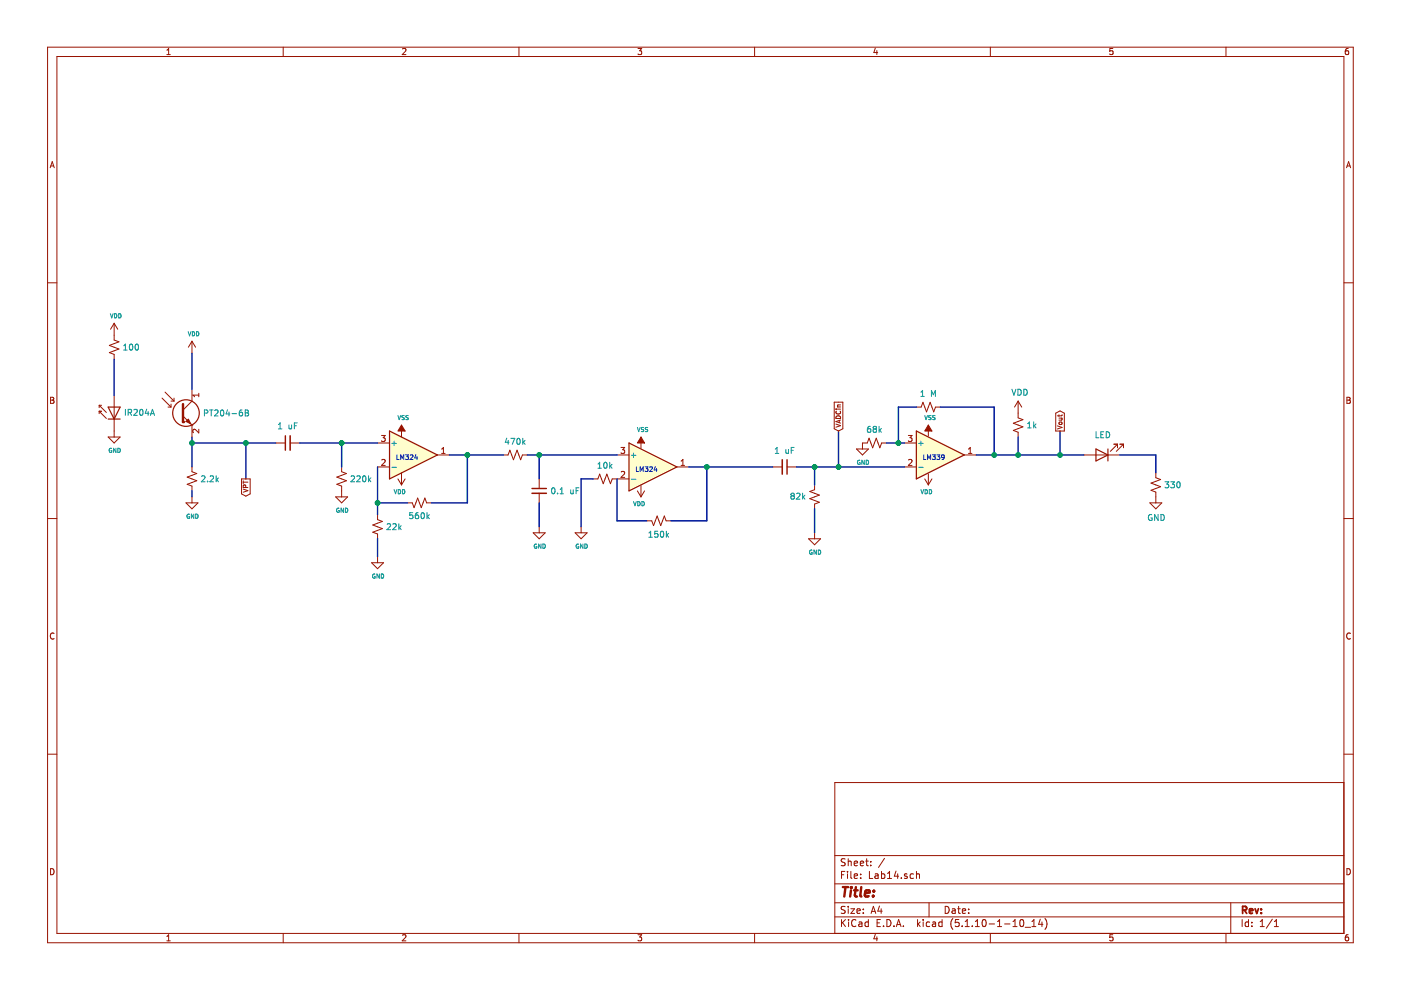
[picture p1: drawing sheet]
<svg xmlns="http://www.w3.org/2000/svg" width="297mm" height="210mm" viewBox="0 0 297 210" stroke-linecap="round" stroke-linejoin="round" font-family="sans-serif">
<path d="M.1 0h297v209.9h-297z" fill-rule="evenodd" fill="#fff" stroke="#fff" stroke-width=".21"/>
<g fill="none" stroke="#981200" stroke-width=".21">
<path d="M10.1 10h276.8v189.9h-276.8zM12.1 12h272.8v185.9h-272.8zM35.4 11.6h.7M35.4 10.6l.4-.3v1.3M60 10v2M85.3 10.4l.5-.1 .3 .3-.8 1h.8M110 10v2M135.3 10.3h.8l-.5 .5 .4 .1v.5l-.2 .2-.5-.2M160 10v2M185.6 10.2l-.3 .9h.8M185.9 10.7v.9M210 10v2"/>
<path d="M235.9 10.3h-.6v.6l.6-.1v.6l-.1 .2-.5-.2M259.9 10v2M285.9 10.3h-.4l-.2 .3-.1 .7 .3 .3 .4-.2v-.6h-.4l-.3 .2M10.6 35.6l.5-1.3 .4 1.3M10.7 35.2h.7M285.5 35.6l.4-1.3 .5 1.3M285.6 35.2h.6M10.1 60h2M284.9 60h2M24.2 68.5v3.6l1 .4-2 .7 2 .8-2 .8 1 .3v1.1M24.2 68.5l-.8 1.3M24.2 68.5l.8 1.3"/>
<path d="M10.7 84.2h.5l.2 .3-.2 .3 .3 .3-.3 .4h-.5zM10.7 84.8h.5M21 85.9v.5M21 87.2v.5M21 85.9l1.6 1.6M21 85.9h.5M21 87.2l1.6 1.5M21 87.2h.5M22.9 92.7h2.6l-1.3 1.2zM24.2 83.8v8.9M34.4 84.4l1.9 1.9M35 83.1l1.9 1.9"/>
<path d="M35.6 86.3h.7M36.3 85h.6M36.3 85.7v.6M36.9 84.4v.6M38.8 88.2l1.9 1.9M40.7 90.1h.1M40.7 85l-1.9 1.9M285.6 84.2h.4l.3 .3-.3 .3 .3 .3-.2 .4h-.5zM285.6 84.8h.4M10.1 109.9h2M243.8 106.6h2.5l-1.2 1.3zM245.1 105.4v1.2"/>
<path d="M284.9 109.9h2M11.5 134.3a.58 .58 0 0 0-.8 .5 .58 .58 0 0 0 .8 .6M286.3 134.3a.58 .58 0 0 0-.8 .5 .58 .58 0 0 0 .8 .6M10.1 159.9h2M284.9 159.9h2M284.9 165.9h-107.9v32M10.7 184.2a.65 .65 0 0 1 .8 .6 .65 .65 0 0 1-.8 .7zM35.4 198.5l.4-.3v1.3M35.4 199.5h.7M60 197.9v2M85.3 198.3l.5-.1 .3 .3-.8 1h.8M110 197.9v2"/>
<path d="M135.3 198.2h.8l-.5 .5 .4 .1v.6l-.2 .1-.5-.1M160 197.9v2M177 194.4h107.9M177 191.4h107.9M177 187.4h107.9M177 181.4h107.9M178.4 185.5h.5M178.4 195v1.5M178.6 195.6l.7 .9M179.1 184.8h-.7v1.5M179.2 192.2h-.6l-.3 .2 .2 .4 .6 .3v.4l-.2 .2-.6-.1M179.2 182.1h-.6l-.3 .2 .2 .4 .6 .3v.4l-.2 .2-.6-.1"/>
<path d="M179.3 195l-.9 .8M179.7 184.8v.1M179.7 185.3v1M179.8 182.1v1.5M179.8 192.2v.1M179.8 192.7v1M179.8 182.7l.2-.1h.4l.1 1M179.9 195v.1M179.9 195.5v1M180.4 192.7h.8l-.8 1h.8M180.4 184.8v1.3l.2 .2M181.1 185.8l.7-.2v-.3h-.5l-.2 .2 .1 .7h.6"/>
<path d="M181.1 183.1l.7-.2v-.3h-.5l-.2 .2 .1 .7h.6M181.5 195.1a.59 .59 0 0 0-.8 0 .59 .59 0 0 0-.1 .7 .56 .56 0 0 0 .2 .6 .56 .56 0 0 0 .7-.1M181.7 193.2l.7-.2-.1-.2-.4-.1-.2 .2 .1 .7h.5M182.1 195.5h.6l.1 1M182.4 183.1l.7-.2-.1-.3h-.4l-.2 .2 .1 .7h.5M182.5 186.1v.2M182.5 185.3v.2M182.8 195.8l-.5 .1-.3 .2 .3 .4 .5-.1M183 193.5v.2M183 192.8v.1M183.5 182.6h.6M183.7 182.1v1.3l.4 .2"/>
<path d="M184.1 195.5h-.4l-.3 .2 .1 .6 .2 .2 .4-.1M184.1 195v1.5M184.3 184.8v1.5h.7M184.6 183.4v.2M184.6 182.6v.2M184.7 193.7l.5-1.5 .5 1.5M184.8 193.2h.8M185.6 185.3h.5l.1 1M185.6 198.1l-.3 .9h.8M185.9 198.6v.9M186 195.7h.5M186.2 185.6l-.5 .1-.2 .2 .2 .4 .5-.1"/>
<path d="M186.5 192.1l-.4 1.1h1M186.7 195h-.7v1.5h.7M186.8 192.7v1M186.9 185.3h.4l.3 .2-.1 .6-.2 .2-.4-.1M186.9 184.8v1.5M187.3 196.3v.2M187.5 182l-1.2 1.9M188 195a.76 .76 0 0 1 .9 .7 .76 .76 0 0 1-.9 .8zM188.2 186.3h.8M188.2 185.2l.4-.4v1.5M189.5 196.3v.2M190 184.7l-.4 1.1h.9"/>
<path d="M190 196.5l.5-1.5 .5 1.5M190.2 196h.7M190.3 185.3v1M191.1 186.1v.2M191.5 196.3v.2M192.3 185.3h-.4l-.2 .2 .1 .2 .5 .1v.4h-.6M193.7 185.3h-.5l-.2 .2 .1 .7h.6M194.3 185.4l.2-.1h.4v1M194.3 184.8v1.5M194.5 195v1.5M194.7 195.9l.4 .6M195.1 195.5l-.6 .5"/>
<path d="M195.7 195v.1M195.7 195.5v1M197 191.4v3M197.1 195.5h-.4l-.3 .2v.6l.3 .2 .4-.1M197.7 195.5h.6l.1 1M198.4 195.8l-.7 .3 .2 .4 .5-.1M199.7 195.5h-.4l-.3 .2 .1 .6 .2 .2 .4-.1M199.7 195v1.5M200.4 192.2a.75 .75 0 0 1 .8 .7 .75 .75 0 0 1-.8 .8zM201.9 192.8h.6v.9M202 194.8a1.71 1.71 0 0 0 0 2.2M202.5 193l-.5 .1-.2 .2 .2 .4 .5-.1"/>
<path d="M203 192.7h.6M203.2 192.2v1.3l.4 .2M203.3 195h-.7l-.1 .7 .7-.1 .2 .2-.1 .5-.2 .2-.6-.2M204 196.3v.2M204 193.2l.7-.2v-.2l-.5-.1-.2 .2 .1 .7h.6M204.6 196.5h.9M204.6 195.4l.5-.4v1.5M205.4 193.5v.2M205.4 192.8v.1M206.1 196.3v.2M206.8 196.5h.8M206.8 195.4l.4-.4v1.5"/>
<path d="M208.4 195h.2a.8 .8 0 0 1 .5 .7 .8 .8 0 0 1-.5 .8 1 1 0 0 1-.2-1.5zM209.7 195.9h1.2M210 197.9v2M211.5 196.5h.9M211.5 195.4l.4-.4v1.5M213 195.9h1.1M214.8 196.5h.8M214.8 195.4l.4-.4v1.5M216.3 195.1l.4-.1a.85 .85 0 0 1-.1 1.5l-.3-.2-.1-.4zM217.4 196.6h1.1M218.8 196.5h.8M218.8 195.4l.4-.4v1.5"/>
<path d="M220.6 194.9l-.4 1.1h.9M220.9 195.5v1M221.5 194.8a1.71 1.71 0 0 1 0 2.2M235.9 198.2h-.6v.6l.6-.1v.7l-.1 .1-.5-.1M259.9 197.9v2M260.9 191.4v6.5M263.4 195v1.5M264.7 195.5h-.4l-.3 .2 .1 .7h.6M264.7 195v1.5M265.4 196.3v.2M265.4 195.5v.2M267.2 196.5h.9"/>
<path d="M267.2 195.4l.4-.4v1.5M269.8 194.9l-1.3 1.9M270.2 196.5h.9M270.2 195.4l.4-.4v1.5M285.6 184.2a.65 .65 0 0 1 .7 .6 .65 .65 0 0 1-.7 .7zM285.9 198.2h-.4l-.2 .3-.1 .7 .3 .3 .4-.1v-.7h-.4l-.3 .2"/>
</g>
<path d="M263.5 193l.7-.1 .1-.2-.1-.4-.2-.1h-.5v1.5M263.8 193l.5 .7M264.9 193.2l.7-.2-.1-.2-.4-.1-.2 .2 .1 .7h.5M266.1 192.7l.4 1 .3-1M267.4 193.5v.2M267.4 192.8v.1" fill="none" stroke="#981200" stroke-width=".38"/>
<g fill="none" stroke="#981200" stroke-width=".51">
<path d="M38.8 85.7v3.8M178.7 188.1h1.1M179.3 188.1l-.3 2M180.4 188.8l-.2 1.3M180.5 188.1v.2M180.5 188.1l.1 .1-.1 .1M181.1 188.8h.7M181.5 188.1l-.3 1.7 .1 .2 .4 .1M182.6 188.1l-.2 1.7 .2 .3M183.4 189.4l1-.2-.1-.4h-.5l-.4 .2v1h.8M185.1 189.9v.2M185.3 188.8l.1 .1-.2 .1"/>
<path d="M185.3 188.8l-.1 .2"/>
</g>
<g fill="none" stroke="#981200" stroke-width=".25">
<path d="M22.9 88.8h2.6M22.9 86.3h2.6l-1.3 2.5z"/>
<circle cx="39.4" cy="87.6" r="2.82"/>
</g>
<g fill="none" stroke="#009596" stroke-width=".21">
<path d="M23.4 66.5l.3 .9 .3-.9M24.3 66.5a.45 .45 0 0 1 .5 .5 .45 .45 0 0 1-.5 .4zM25.2 66.5a.45 .45 0 0 1 .5 .5 .45 .45 0 0 1-.5 .4zM26.2 73.3l.4-.3v1.2M26.2 74.2h.7M27.6 73.1l.1-.1a.67 .67 0 0 1 .5 .6 .67 .67 0 0 1-.5 .6l-.3-.5zM28.8 73.1l.1-.1a.69 .69 0 0 1 .5 .6 .69 .69 0 0 1-.5 .6l-.3-.5zM23.6 95.1a.4 .4 0 0 0-.5 .4 .4 .4 0 0 0 .6 .4v-.3h-.2M24.6 95v.9l-.5-.9v.9M25 95a.45 .45 0 0 1 .5 .5 .45 .45 0 0 1-.5 .4zM26.6 86.8v1.3M27.2 87.5l.7-.1v-.5l-.7-.1v1.3"/>
<path d="M27.5 87.5l.4 .6M28.4 86.9l.5-.1 .2 .3-.8 1h.8M29.7 86.9l.2-.1a.69 .69 0 0 1 .4 .6 .69 .69 0 0 1-.4 .7l-.3-.5zM31.1 86.7l-.3 .9h.8M31.4 87.2v.9M31.9 88.1l.4-1.3 .5 1.3M32 87.7h.6M244.2 109.2a.59 .59 0 0 0-.7 .5 .59 .59 0 0 0 .7 .6l.1-.5h-.3M245.5 109.1v1.3l-.7-1.3v1.3M246.1 109.1a.64 .64 0 0 1 .8 .6 .64 .64 0 0 1-.8 .7z"/>
</g>
<circle cx="38.8" cy="89.5" r=".25" fill="#981200"/>
<g fill="#981200" stroke="#981200" stroke-width=".21">
<path d="M196.8 90.1l.8 1.3h-1.5z"/>
<path d="M135.9 92.7l.8 1.2h-1.6z"/>
<path d="M85.1 90.1l.8 1.3h-1.5z"/>
<path d="M39.4 89.4l.5-.6 .5 1.1z" fill-rule="evenodd"/>
</g>
<g fill="none" stroke="#981200" stroke-width=".21">
<path d="M40.7 72.3v2.6M40.7 72.3l-.8 1.3M40.7 72.3l.8 1.3M40.7 82.5v2.5M40.7 90.1v2.6M40.7 99v1l1 .4-2 .8 2 .7-2 .8 1 .4v1M42.1 83.4v.7M42.1 91v.8l-.9-.8-.3 .3 .1 .4M42.1 83.8h-1.2l.3 .3M58.5 93.9h2M61.5 93.9h2M72.4 99v1l1 .4-2 .8 2 .7-2 .8 1 .4v2.3"/>
<path d="M80 93.9h2.6M80 99h2.6M80.9 92.3h.8l-.5 .5 .4 .1 .1 .5-.3 .2-.5-.1M80.9 97.5l.5-.1 .3 .4-.8 .9h.8M85.1 90.1v2.6M92.7 96.5h2.6M93.6 96.1h.8M93.6 95.2l.4-.3v1.2M106.7 96.5h1l.4-1 .8 2 .7-2 .8 2 .4-1h1M130.8 96.5h2.6M131.7 94.9h.7l-.4 .4 .4 .2v.4l-.2 .2-.5-.1M135.9 92.7v2.5"/>
<path d="M143.5 99h2.6M144.4 98.7h.7M144.4 97.8l.4-.4v1.3M163.8 99h2.1M166.9 99h2M176.9 85.3h1.8v5.6l-.9 .5-.9-.5zM177.2 89.9l1 .3-1 .4M177.3 86.7h.1M177.3 88.4a.52 .52 0 0 1 .6-.2 .52 .52 0 0 1 .3 .5h-1zM177.3 87.2l-.1 .3a.47 .47 0 0 0 .6 .3 .47 .47 0 0 0 .3-.6M177.3 86.7v.1M177.6 86.3h.6"/>
<path d="M177.6 86.7h.6M177.9 89.2v.4M178.2 89.1l-1 .3 1 .3M178.2 85.9h-.6l.1 .4M181.6 95.2h2.5l-1.2 1.3zM187.9 93.9h-1l-.4 1-.7-2-.8 2-.7-2-.4 1h-1v1.3M191.7 93.9h2.6M191.7 99h2.6M192.6 92.3h.8l-.5 .5 .4 .1 .1 .5-.3 .2-.5-.1M192.6 97.5l.5-.1 .3 .4-.8 .9h.8M194.3 86.3h1l.4-1 .7 2 .8-2 .8 2 .3-1h1.1M196.8 90.1v2.6"/>
<path d="M204.4 96.5h2.6M205.3 96.1h.8M205.3 95.2l.4-.3v1.2M215.9 85l-.8 1.3M215.9 85v3.6l1 .4-2.1 .7 2.1 .8-2.1 .8 1.1 .3v1.1M215.9 85l.7 1.3M223.8 87.6l.9-.5 1 .5v3.8h-1.9zM224.2 90.3l1 .3-1 .4M224.5 87.9v.4M224.5 88.6h.7M224.6 89.6l.4-.1 .2 .3-.2 .2h-.3l-.2-.2zM225.1 88.6v.4l-.6 .1"/>
<path d="M225.2 87.9l-.1 .3h-.9M229.8 96.5h7.6M236.2 94.2h.7M236.9 94.2l-1.5 1.5M236.9 94.2v.7M237.4 94.2h.8M238.2 94.2l-1.5 1.5M238.2 94.2v.7M39.4 106.6h2.6l-1.3 1.3zM40.7 105.4v1.2M51.2 101.5h1.8v3.2l-.9 .5-.9-.5zM51.6 103.7l1 .3-1 .4"/>
<path d="M51.6 101.9v.6M51.6 102.2h1M52.1 103.4l-.1-.5h-.4v.5h1M71.2 105.4h2.5l-1.3 1.2zM78.8 119.3h2.5l-1.3 1.3zM80 109.2v1l1.1 .4-2.1 .7 2.1 .8-2.1 .7 1 .4v1M80 118v1.3M84.4 101.5l.7 1.3M85.1 100.3v2.5M85.9 101.5l-.8 1.3M86.4 106.6h1l.4 1 .8-2 .7 2 .8-2 .4 1h1M113.1 113h2.5l-1.3 1.2z"/>
<path d="M114.3 101.5v2.1M114.3 104.6v2M114.3 111.7v1.3M121.9 113h2.6l-1.3 1.2zM123.2 111.7v1.3M125.7 101.5h1.1l.3-1 .8 2.1 .8-2.1 .7 2.1 .4-1.1h3.6M131.7 100.1l.5-.2 .2 .4-.7 .9h.7M135.1 104.1l.8 1.3M135.9 102.8v2.6M136.7 104.1l-.8 1.3M137.2 110.4h1l.4 1 .7-2 .8 2 .7-2 .4 1h1M171.4 114.2h2.6l-1.3 1.3z"/>
<path d="M172.7 102.8v1l-1 .4 2 .8-2 .7 2 .8-1 .4v1M172.7 113v1.2M196.1 101.5l.7 1.3M196.8 100.3v2.5M197.6 101.5l-.8 1.3M245.1 100.3v1l1 .4-2.1 .7 2.1 .8-2.1 .8 1.1 .3v1.1"/>
</g>
<g fill="none" stroke="#009596" stroke-width=".21">
<path d="M39.9 70.3l.3 .9 .3-.9M40.8 70.3a.45 .45 0 0 1 .5 .5 .45 .45 0 0 1-.5 .4zM41.7 70.3a.45 .45 0 0 1 .5 .5 .45 .45 0 0 1-.5 .4zM43.3 87.6l.7-.1 .1-.1-.1-.4-.7-.1v1.3M44.4 86.9h.8M44.8 86.9v1.3M45.5 87l.5-.1 .2 .4-.7 .9h.7M46.8 87l.2-.1a.67 .67 0 0 1 .5 .7 .67 .67 0 0 1-.5 .6l-.3-.5zM48.2 86.9l-.3 .9h.8M48.5 87.4v.8M49.2 87.7h1M51.3 86.9h-.2l-.3 .3-.1 .8 .3 .2 .4-.1v-.4l-.2-.3h-.2l-.3 .3"/>
<path d="M52 86.9h.4l.3 .3-.3 .3 .3 .3-.2 .4h-.5zM52 87.5h.4M59 90.9h.8M59 90l.4-.3v1.2M61.3 90.1v.8l.5-.1M61.8 90.1v.8M62.4 90.3h.4M63 89.7h-.6v1.2M83.1 99.1h1M83.1 94h1M83.6 93.5v1M84.4 88.1l.2 .9 .3-.9"/>
<path d="M85.7 88.1l-.4 .1a.35 .35 0 0 0 .4 .4l-.1 .4h-.4M86.5 88.1l-.4 .1a.39 .39 0 0 0 .4 .4v.4h-.5M107.4 92.9l-.3 .9h.8M107.7 93.4v.8M108.3 92.9h.8l-.5 1.3M109.7 93.1l.2-.2a.69 .69 0 0 1 .4 .7 .69 .69 0 0 1-.4 .6l-.3-.5zM110.8 92.9v1.3M110.9 93.7l.4 .5M111.3 93.4l-.5 .5M126.8 99.3h.7M126.8 98.4l.3-.4v1.3M128.1 98.1l.2-.1a.69 .69 0 0 1 .4 .6 .69 .69 0 0 1-.4 .7l-.3-.5z"/>
<path d="M129.3 98v1.3M129.4 98.8l.4 .5M129.8 98.4l-.5 .5M133.8 96.5h1M134.3 96.1v.9M135.1 90.6l.3 .9 .3-.9M136.5 90.7h-.5a.35 .35 0 0 0 .4 .5v.3h-.4M137.3 90.7h-.4a.39 .39 0 0 0 .4 .5l-.1 .3h-.4M164.4 96.1h.7M164.4 95.2l.3-.3v1.2M166.6 95.3l.1 .8 .5-.1M167.2 95.3v.8"/>
<path d="M167.8 95.5h.4M168.4 94.9h-.6v1.2M182.3 97.6a.4 .4 0 0 0-.5 .4 .4 .4 0 0 0 .6 .4v-.3h-.2M183.2 97.6v.9l-.5-.9v.9M183.6 97.6a.45 .45 0 0 1 .6 .4 .45 .45 0 0 1-.6 .5zM184.5 90.4l-.4 .1-.2 .5 .1 .6h.5l.1-.2-.1-.4-.3-.1-.3 .2M185.3 91h.3M185.3 91l-.2-.3 .2-.3 .5 .1v.3l-.2 .2M185.3 91l-.2 .2v.2l.2 .3 .4-.1 .1-.2v-.3l-.2-.1M186.4 90.4v1.3M186.5 91.2l.4 .5M186.9 90.8l-.5 .5"/>
<path d="M194.8 99.1h1M194.8 94h1M195.2 84.1h.8M195.2 83.1l.4-.3v1.3M195.2 93.5v1M196.1 88.1l.2 .9 .3-.9M197 88.4v.1M197 88.5l.3 .1 .1 .2-.5 .2M197.4 88.1h-.4v.3M197.5 84.1v-1.3l.4 .9 .4-.9v1.3M197.8 88.4v.1M197.8 88.5l.4 .1v.2l-.1 .2h-.4"/>
<path d="M198.2 88.1h-.3l-.2 .2 .1 .1M214.5 82.5l.5 1.3 .4-1.3M215.8 82.5a.64 .64 0 0 1 .7 .7 .64 .64 0 0 1-.7 .6zM217.1 82.5a.64 .64 0 0 1 .7 .7 .64 .64 0 0 1-.7 .6zM217.9 90.7h.7M217.9 89.8l.3-.3v1.2M219.2 89.5v1.2M219.3 90.2l.3 .5M219.6 89.9l-.4 .5M232.4 91.5v1.3h.6M233.4 92.1h.4M234 91.5h-.6v1.3h.6"/>
<path d="M234.5 91.5a.64 .64 0 0 1 .8 .7 .64 .64 0 0 1-.8 .6zM40.1 109.1a.4 .4 0 0 0-.5 .4 .4 .4 0 0 0 .6 .3v-.3h-.2M41.1 109v.9l-.5-.9v.9M41.5 109a.45 .45 0 0 1 .5 .5 .45 .45 0 0 1-.5 .4zM42.7 101l.5-.1 .3 .3-.8 1h.8M44 102v.2M44.6 101l.4-.1 .3 .3-.8 1h.8M45.8 100.9v1.3M45.9 101.7l.4 .5M46.3 101.3l-.5 .5M71.9 107.8a.4 .4 0 0 0-.5 .4 .4 .4 0 0 0 .5 .3v-.3h-.2M72.8 107.7v.9l-.5-.9v.9"/>
<path d="M73.2 107.7a.45 .45 0 0 1 .5 .5 .45 .45 0 0 1-.5 .4zM74.4 101l.5-.1 .3 .3-.8 1h.8M75.7 101l.4-.1 .3 .3-.8 1h.8M77 101l.2-.1a.69 .69 0 0 1 .4 .6 .69 .69 0 0 1-.4 .7l-.3-.5zM78.1 100.9v1.3M78.2 101.7l.4 .5M78.6 101.3l-.5 .5M82.1 111.2l.5-.2 .2 .4-.8 .9h.8M83.3 111.2l.5-.2 .2 .4-.8 .9h.8M83.6 103.8l.3 .9 .2-.9M84.4 103.8a.45 .45 0 0 1 .6 .4 .45 .45 0 0 1-.6 .5zM84.6 111v1.3"/>
<path d="M84.7 111.8l.4 .5M85.1 111.5l-.5 .5M85.3 103.8a.45 .45 0 0 1 .5 .4 .45 .45 0 0 1-.5 .5zM87.5 108.7h-.6l-.1 .6 .2-.1 .5 .1v.5l-.2 .2-.5-.2M88.7 108.7l-.5 .1-.2 .5 .1 .5 .6 .1 .1-.2-.1-.4-.4-.1-.3 .2M89.4 108.8l.2-.1a.69 .69 0 0 1 .4 .6 .69 .69 0 0 1-.4 .7l-.3-.5zM90.5 108.7v1.3M90.6 109.5l.4 .5M91 109.1l-.5 .5M113.8 115.4a.4 .4 0 0 0-.6 .4 .4 .4 0 0 0 .6 .4v-.3h-.2M114.7 115.4v.8l-.5-.8v.8M115.1 115.4a.45 .45 0 0 1 .5 .4 .45 .45 0 0 1-.5 .4z"/>
<path d="M117.1 103.5l.1-.1a.67 .67 0 0 1 .5 .7 .67 .67 0 0 1-.5 .6l-.3-.5zM118.2 104.6v.1M118.8 104.7h.7M118.8 103.8l.3-.4v1.3M121 103.9v.7h.5M121.5 103.9v.8M122.1 104h.5M122.6 115.4a.4 .4 0 0 0-.5 .4 .4 .4 0 0 0 .6 .4v-.3h-.2M122.7 103.4h-.6v1.3M123.6 115.4v.8l-.5-.8v.8M124 115.4a.45 .45 0 0 1 .5 .4 .45 .45 0 0 1-.5 .4zM133.8 101.6h1"/>
<path d="M134.3 106.3l.3 .9 .3-.9M135.2 106.3a.45 .45 0 0 1 .5 .5 .45 .45 0 0 1-.5 .4zM136.1 106.3a.45 .45 0 0 1 .5 .5 .45 .45 0 0 1-.5 .4zM137.6 113.9h.7M137.6 113l.4-.4v1.3M139.5 112.6h-.7v.6l.5-.1 .2 .3v.3l-.2 .2-.5-.1M140.1 112.8l.2-.2a.69 .69 0 0 1 .4 .7 .69 .69 0 0 1-.4 .6l-.3-.5zM141.3 112.6v1.3M141.4 113.4l.4 .5M141.8 113.1l-.5 .5M167.7 104.9l.2 .2M167.7 104.8v.1"/>
<path d="M167.7 104.8l.2-.2h.3l.2 .2M167.9 105.1l-.2 .3v.2l.2 .2h.4l.1-.2v-.2l-.2-.3M167.9 105.1h.3M168.4 104.8v.1M168.4 104.9l-.2 .2M168.9 104.7l.5-.1 .2 .3-.8 .9h.8M170.2 104.6v1.2M170.3 105.4l.4 .4M170.7 105l-.5 .5M172.1 116.7a.4 .4 0 0 0-.5 .4 .4 .4 0 0 0 .6 .3v-.3h-.2M173.1 116.6v.9l-.5-.9v.9M173.5 116.6a.45 .45 0 0 1 .5 .5 .45 .45 0 0 1-.5 .4z"/>
<path d="M195.2 103.8l.4 .9 .2-.9M196.1 103.8a.45 .45 0 0 1 .6 .4 .45 .45 0 0 1-.6 .5zM197 103.8a.45 .45 0 0 1 .5 .4 .45 .45 0 0 1-.5 .5zM247 102.2h.8l-.4 .4 .3 .2v.5l-.1 .1-.6-.1M248.2 102.2h.8l-.4 .4 .3 .2 .1 .4-.2 .2-.6-.1M249.6 102.3l.2-.1a.69 .69 0 0 1 .4 .6 .69 .69 0 0 1-.4 .6l-.3-.5zM79.5 121.7a.4 .4 0 0 0-.5 .5 .4 .4 0 0 0 .5 .3v-.3h-.1M80.4 121.7v.9l-.5-.9v.9M80.8 121.7a.45 .45 0 0 1 .5 .4 .45 .45 0 0 1-.5 .5z"/>
</g>
<path d="M82.6 91.4l10.1 5.1-10.1 5zM133.4 93.9l10.1 5.1-10.1 5.1zM194.3 91.4l10.1 5.1-10.1 5zM232.4 95.2l2.5 1.3-2.5 1.2zM234.9 95.2v2.5" fill="none" stroke="#981200" stroke-width=".25"/>
<path d="M61.5 92.4v3.1M165.9 97.5v3M112.8 104.6h3" fill="none" stroke="#981200" stroke-width=".33"/>
<path d="M60.5 92.4v3.1M166.9 97.5v3M112.8 103.6h3" fill="none" stroke="#981200" stroke-width=".3"/>
<g fill="#fffecd" stroke="#fffecd" stroke-width=".25">
<path d="M194.3 91.4l10.1 5.1-10.1 5z"/>
<path d="M82.6 91.4l10.1 5.1-10.1 5z"/>
<path d="M133.4 93.9l10.1 5.1-10.1 5.1z"/>
</g>
<g fill="none" stroke="#011996" stroke-width=".3">
<path d="M24.2 76.2v7.6M40.7 74.9v7.6M40.7 93.9h17.8M40.7 92.7v6.3M52.1 93.9v7.6M63.5 93.9h16.5M72.4 93.9v5.1M80 99v10.2M95.3 96.5h11.4M99.1 96.5v10.1h-7.6M111.8 96.5h19M114.3 96.5v5"/>
<path d="M146.1 99h17.7M149.9 99v11.4h-7.7M168.9 99h22.8M172.7 99v3.8M177.8 91.4v7.6M187.9 93.9h3.8M194.3 86.3h-3.8v7.6M199.4 86.3h11.4v10.2M207 96.5h22.8M215.9 92.7v3.8M224.7 91.4v5.1M237.4 96.5h7.7v3.8"/>
<path d="M40.7 104.1v1.3M80 114.2v3.8M80 106.6h6.4M114.3 106.6v5.1M125.7 101.5h-2.5v10.2M130.8 101.5v8.9h6.4M172.7 107.9v5.1"/>
</g>
<g fill="none" stroke="#0327cd" stroke-width=".21">
<path d="M84.2 96.4v1h.4M84.9 97.4v-1l.4 .8 .3-.8v1M86 96.4h.6l-.3 .4 .3 .1v.4h-.6M87 96.5l.4-.1 .2 .3-.7 .7h.7M88.2 96.4l-.3 .7h.7M88.4 96.8v.6M134.9 99v1h.5M135.7 100v-1l.4 .7 .3-.7v1M136.8 99h.6l-.4 .4h.3v.5h-.5M137.8 99.1l.3-.1 .2 .3-.6 .7h.6M138.9 98.9l-.2 .7h.6M139.2 99.3v.7"/>
<path d="M195.9 96.4v1h.4M196.6 97.4v-1l.4 .8 .3-.8v1M197.7 96.4h.6l-.3 .4 .3 .1v.4h-.6M198.6 96.4h.7l-.4 .4 .3 .1v.4h-.6M200.2 96.8l-.2 .2h-.3v-.5l.3-.1 .2 .2-.1 .6-.4 .2"/>
</g>
<g fill="#009300" stroke="#009300" stroke-width=".21">
<circle cx="210.8" cy="96.5" r=".51"/>
<circle cx="40.7" cy="93.9" r=".51"/>
<circle cx="190.5" cy="93.9" r=".51"/>
<circle cx="215.9" cy="96.5" r=".51"/>
<circle cx="72.4" cy="93.9" r=".51"/>
<circle cx="177.8" cy="99" r=".51"/>
<circle cx="172.7" cy="99" r=".51"/>
<circle cx="149.9" cy="99" r=".51"/>
<circle cx="99.1" cy="96.5" r=".51"/>
<circle cx="224.7" cy="96.5" r=".51"/>
<circle cx="80" cy="106.6" r=".51"/>
<circle cx="114.3" cy="96.5" r=".51"/>
<circle cx="52.1" cy="93.9" r=".51"/>
</g>
</svg>
